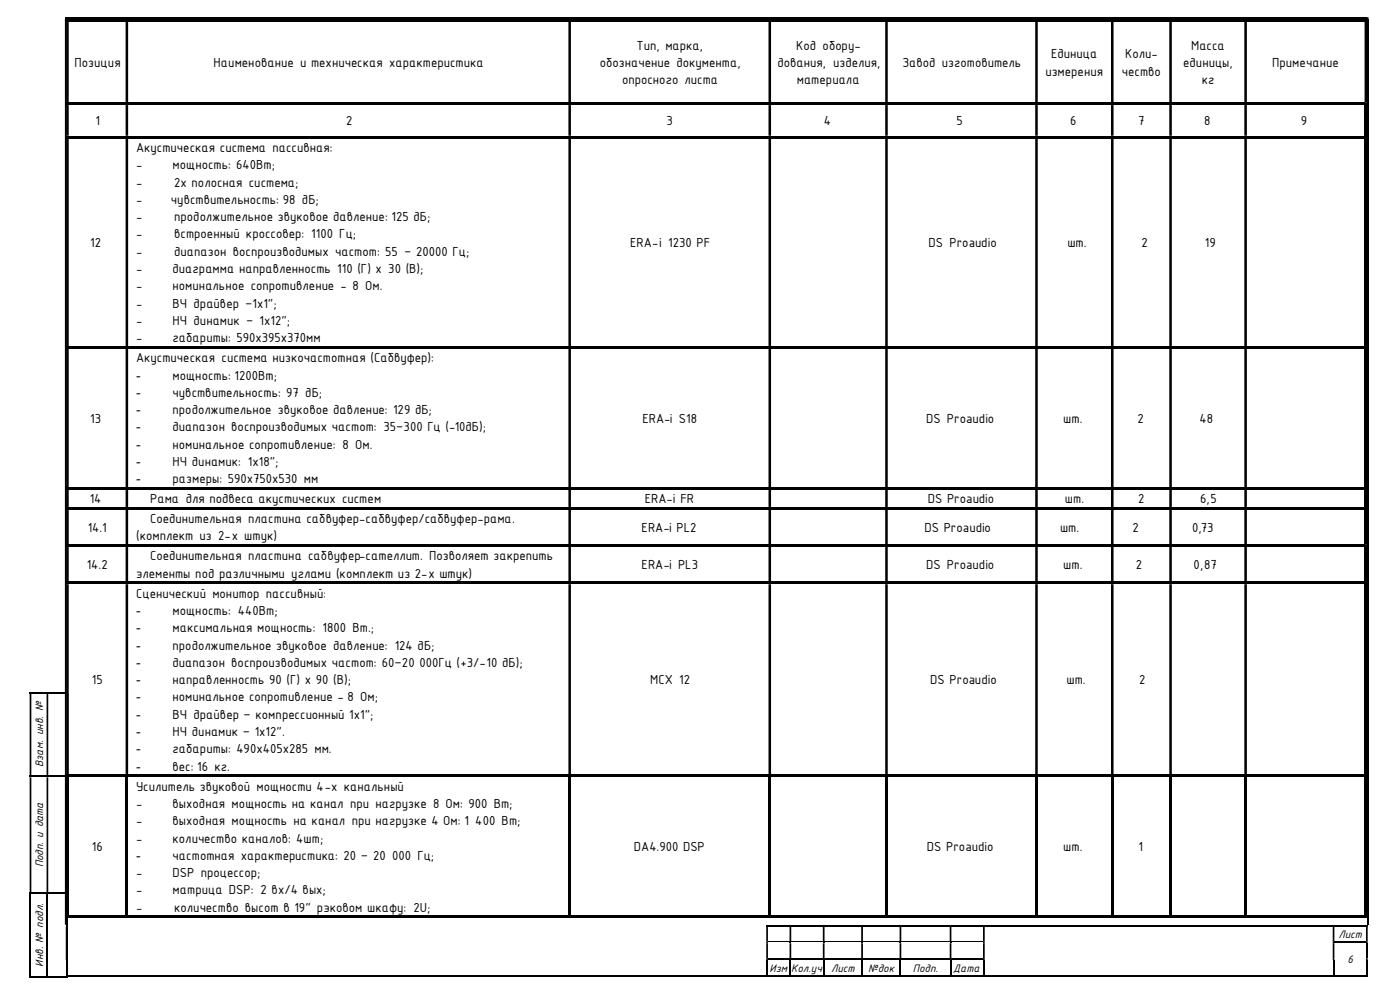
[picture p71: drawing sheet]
<svg xmlns="http://www.w3.org/2000/svg" width="420mm" height="297mm" viewBox="0 0 420 297" stroke-linecap="round" stroke-linejoin="round" font-family="sans-serif">
<defs><g id="words">
<g font-size="4.2">
<text x="191" y="14.9">Тип, марка,</text>
<text x="238.9" y="14.9">Код обору-</text>
<text x="315.3" y="17.4">Единица</text>
<text x="337.5" y="17.4">Коли-</text>
<text x="357.3" y="14.9">Масса</text>
<text x="22.4" y="20.1">Позиция</text>
<text x="64.1" y="20.1">Наименование и техническая характеристика</text>
<text x="179.9" y="20.1">обозначение документа,</text>
<text x="233.2" y="20.1">дования, изделия,</text>
<text x="270.7" y="20.1">Завод изготовитель</text>
<text x="313.6" y="22.6">измерения</text>
<text x="336.5" y="22.6">чество</text>
<text x="355" y="20.1">единицы,</text>
<text x="381.7" y="20.1">Примечание</text>
<text x="186.6" y="25.2">опросного листа</text>
<text x="239" y="25.2">материала</text>
<text x="360.5" y="25.2">кг</text>
<text x="28.6" y="37.5">1</text>
<text x="103.8" y="37.5">2</text>
<text x="200" y="37.5">3</text>
<text x="247.1" y="37.5">4</text>
<text x="287" y="37.5">5</text>
<text x="321.1" y="37.5">6</text>
<text x="341.5" y="37.5">7</text>
<text x="361.2" y="37.5">8</text>
<text x="390.3" y="37.5">9</text>
<text x="40.8" y="45.6">Акустическая система пассивная:</text>
<text x="40.8" y="50.7">-</text>
<text x="51.8" y="50.7">мощность: 640Вт;</text>
<text x="40.8" y="55.9">-</text>
<text x="52.3" y="55.9">2х полосная система;</text>
<text x="40.8" y="61.1">-</text>
<text x="51.3" y="61.1">чувствительность: 98 дБ;</text>
<text x="40.8" y="66.3">-</text>
<text x="40.8" y="71.5">-</text>
<text x="52.3" y="66.3">продолжительное звуковое давление: 125 дБ;</text>
<text x="52.3" y="71.5">встроенный кроссовер: 1100 Гц;</text>
<text x="27.1" y="74.1">12</text>
<text x="40.8" y="76.7">-</text>
<text x="52.3" y="76.7">диапазон воспроизводимых частот: 55 – 20000 Гц;</text>
<text x="189.1" y="74.1">ERA-i 1230 PF</text>
<text x="278.6" y="74.1">DS Proaudio</text>
<text x="320.2" y="74.1">шт.</text>
<text x="342.5" y="74.1">2</text>
<text x="361.5" y="74.1">19</text>
<text x="40.8" y="81.8">-</text>
<text x="51.8" y="81.8">диаграмма направленность 110 (Г) х 30 (В);</text>
<text x="40.8" y="87">-</text>
<text x="51.8" y="87">номинальное сопротивление - 8 Ом.</text>
<text x="40.8" y="92.2">-</text>
<text x="51.8" y="92.2">ВЧ драйвер –1х1”;</text>
<text x="40.8" y="97.4">-</text>
<text x="51.8" y="97.4">НЧ динамик – 1х12”;</text>
<text x="40.8" y="102.6">-</text>
<text x="51.8" y="102.6">габариты: 590х395х370мм</text>
<text x="40.8" y="108.5">Акустическая система низкочастотная (Сабвуфер):</text>
<text x="40.8" y="113.7">-</text>
<text x="51.8" y="113.7">мощность: 1200Вт;</text>
<text x="40.8" y="118.9">-</text>
<text x="51.8" y="118.9">чувствительность: 97 дБ;</text>
<text x="40.8" y="124.1">-</text>
<text x="51.8" y="124.1">продолжительное звуковое давление: 129 дБ;</text>
<text x="27.1" y="126.7">13</text>
<text x="40.8" y="129.3">-</text>
<text x="51.8" y="129.3">диапазон воспроизводимых частот: 35–300 Гц (-10дБ);</text>
<text x="192.7" y="126.7">ERA-i S18</text>
<text x="277.9" y="126.7">DS Proaudio</text>
<text x="319" y="126.7">шт.</text>
<text x="341.2" y="126.7">2</text>
<text x="359.9" y="126.7">48</text>
<text x="40.8" y="134.5">-</text>
<text x="51.8" y="134.5">номинальное сопротивление: 8 Ом.</text>
<text x="40.8" y="139.7">-</text>
<text x="51.8" y="139.7">НЧ динамик: 1х18”;</text>
<text x="40.8" y="144.8">-</text>
<text x="51.8" y="144.8">размеры: 590х750х530 мм</text>
<text x="26.9" y="150.8">14</text>
<text x="45" y="150.8">Рама для подвеса акустических систем</text>
<text x="193.4" y="150.8">ERA-i FR</text>
<text x="278.3" y="150.8">DS Proaudio</text>
<text x="319.5" y="150.8">шт.</text>
<text x="341.5" y="150.8">2</text>
<text x="360" y="150.8">6,5</text>
<text x="26.3" y="159.4">14.1</text>
<text x="40.8" y="162">(комплект из 2-х штук)</text>
<text x="45" y="156.8">Соединительная пластина сабвуфер-сабвуфер/сабвуфер-рама.</text>
<text x="192.5" y="159.4">ERA-i PL2</text>
<text x="277.4" y="159.4">DS Proaudio</text>
<text x="318" y="159.4">шт.</text>
<text x="339.7" y="159.4">2</text>
<text x="357.6" y="159.4">0,73</text>
<text x="45" y="168">Соединительная пластина сабвуфер-сателлит. Позволяет закрепить</text>
<text x="26" y="170.6">14.2</text>
<text x="40.8" y="173.1">элементы под различными углами (комплект из 2-х штук)</text>
<text x="192.5" y="170.6">ERA-i PL3</text>
<text x="277.9" y="170.6">DS Proaudio</text>
<text x="319" y="170.6">шт.</text>
<text x="340.7" y="170.6">2</text>
<text x="358.1" y="170.6">0,87</text>
<text x="40.8" y="179.1">Сценический монитор пассивный:</text>
<text x="40.8" y="184.3">-</text>
<text x="51.8" y="184.3">мощность: 440Вт;</text>
<text x="40.8" y="189.5">-</text>
<text x="51.8" y="189.5">максимальная мощность: 1800 Вт.;</text>
<text x="40.8" y="194.7">-</text>
<text x="51.8" y="194.7">продолжительное звуковое давление: 124 дБ;</text>
<text x="40.8" y="199.9">-</text>
<text x="51.8" y="199.9">диапазон воспроизводимых частот: 60–20 000Гц (+3/-10 дБ);</text>
<text x="27.6" y="205.1">15</text>
<text x="40.8" y="205.1">-</text>
<text x="51.8" y="205.1">направленность 90 (Г) х 90 (В);</text>
<text x="195.1" y="205.1">MCX 12</text>
<text x="279.1" y="205.1">DS Proaudio</text>
<text x="320" y="205.1">шт.</text>
<text x="341.7" y="205.1">2</text>
<text x="40.8" y="210.2">-</text>
<text x="40.8" y="215.4">-</text>
<text x="51.8" y="210.2">номинальное сопротивление - 8 Ом;</text>
<text x="51.8" y="215.4">ВЧ драйвер – компрессионный 1х1”;</text>
<text x="40.8" y="220.6">-</text>
<text x="51.8" y="220.6">НЧ динамик – 1х12”.</text>
<text x="40.8" y="225.8">-</text>
<text x="51.8" y="225.8">габариты: 490х405х285 мм.</text>
<text x="40.8" y="231">-</text>
<text x="51.8" y="231">вес: 16 кг.</text>
<text x="40.8" y="236.9">Усилитель звуковой мощности 4-х канальный</text>
<text x="40.8" y="242.1">-</text>
<text x="51.8" y="242.1">выходная мощность на канал при нагрузке 8 Ом: 900 Вт;</text>
<text x="40.8" y="247.3">-</text>
<text x="51.8" y="247.3">выходная мощность на канал при нагрузке 4 Ом: 1 400 Вт;</text>
<text x="27.6" y="255.1">16</text>
<text x="40.8" y="252.5">-</text>
<text x="40.8" y="257.7">-</text>
<text x="51.8" y="257.7">частотная характеристика: 20 – 20 000 Гц;</text>
<text x="51.8" y="252.5">количество каналов: 4шт;</text>
<text x="190.2" y="255.1">DA4.900 DSP</text>
<text x="278.1" y="255.1">DS Proaudio</text>
<text x="319" y="255.1">шт.</text>
<text x="341.5" y="255.1">1</text>
<text x="40.8" y="262.8">-</text>
<text x="51.8" y="262.8">DSP процессор;</text>
<text x="40.8" y="268.1">-</text>
<text x="51.8" y="268.1">матрица DSP: 2 вх/4 вых;</text>
<text x="40.8" y="273.2">-</text>
<text x="52.3" y="273.2">количество высот в 19” рэковом шкафу: 2U;</text>
</g>
<g font-size="3.5">
<text x="12.9" y="229.8" transform="rotate(-90 12.9 229.8)">Взам. инв. №</text>
<text x="12.9" y="260" transform="rotate(-90 12.9 260)">Подп. и дата</text>
<text x="401.5" y="281.2">Лист</text>
<text x="12.9" y="289.7" transform="rotate(-90 12.9 289.7)">Инв. № подл.</text>
<text x="230.8" y="291.2">Изм</text>
<text x="237.4" y="291.2">Кол.уч</text>
<text x="249.3" y="291.2">Лист</text>
<text x="260.5" y="291.2">№док</text>
<text x="273.9" y="291.2">Подп.</text>
<text x="286" y="291.2">Дата</text>
<text x="404.2" y="288.7">6</text>
</g>
</g></defs>
<g fill="#000">
<path d="M20.6 5.7h17.1v.7h-17.1zM38.4 5.7h132.1v.7h-132.1zM171.3 5.7h59.2v.7h-59.2zM231.3 5.7h34.3v.7h-34.3zM266.3 5.7h44.3v.7h-44.3zM311.3 5.7h22v.7h-22zM334.1 5.7h16.7v.7h-16.7zM351.5 5.7h21.8v.7h-21.8zM374.1 5.7h35.3v.7h-35.3zM410 5.7h.5v271.5h-.5zM19.9 30.7h.7v.8h-.7zM20.6 30.7h17.1v.8h-17.1z"/>
<path d="M37.7 30.7h.7v.8h-.7zM38.4 30.7h132.1v.8h-132.1zM170.5 30.7h.8v.8h-.8zM171.3 30.7h59.2v.8h-59.2zM230.5 30.7h.8v.8h-.8zM231.3 30.7h34.3v.8h-34.3zM265.6 30.7h.7v.8h-.7zM266.3 30.7h44.3v.8h-44.3zM310.6 30.7h.7v.8h-.7zM311.3 30.7h22v.8h-22zM333.3 30.7h.8v.8h-.8zM334.1 30.7h16.7v.8h-16.7z"/>
<path d="M350.8 30.7h.7v.8h-.7zM351.5 30.7h21.8v.8h-21.8zM373.3 30.7h.8v.8h-.8zM374.1 30.7h35.3v.8h-35.3zM409.4 31.5h.7v9.2h-.7zM19.9 40.7h.7v.8h-.7zM20.6 40.7h17.1v.7h-17.1zM37.7 40.7h.7v.8h-.7zM38.4 40.7h132.1v.7h-132.1zM170.5 40.7h.8v.8h-.8zM171.3 40.7h59.2v.7h-59.2zM230.5 40.7h.8v.8h-.8z"/>
<path d="M231.3 40.7h34.3v.7h-34.3zM265.6 40.7h.7v.8h-.7zM266.3 40.7h44.3v.7h-44.3zM310.6 40.7h.7v.8h-.7zM311.3 40.7h22v.7h-22zM333.3 40.7h.8v.8h-.8zM334.1 40.7h16.7v.7h-16.7zM350.8 40.7h.7v.8h-.7zM351.5 40.7h21.8v.7h-21.8zM373.3 40.7h.8v.8h-.8zM374.1 40.7h35.3v.7h-35.3zM409.4 41.5h.7v62.2h-.7z"/>
<path d="M19.9 103.7h.7v.8h-.7zM20.6 103.7h17.1v.8h-17.1zM37.7 103.7h.7v.8h-.7zM38.4 103.7h132.1v.8h-132.1zM170.5 103.7h.8v.8h-.8zM171.3 103.7h59.2v.8h-59.2zM230.5 103.7h.8v.8h-.8zM231.3 103.7h34.3v.8h-34.3zM265.6 103.7h.7v.8h-.7zM266.3 103.7h44.3v.8h-44.3zM310.6 103.7h.7v.8h-.7zM311.3 103.7h22v.8h-22z"/>
<path d="M333.3 103.7h.8v.8h-.8zM334.1 103.7h16.7v.8h-16.7zM350.8 103.7h.7v.8h-.7zM351.5 103.7h21.8v.8h-21.8zM373.3 103.7h.8v.8h-.8zM374.1 103.7h35.3v.8h-35.3zM409.4 104.5h.7v41.5h-.7zM19.9 146h.7v.8h-.7zM19.9 151.9h.7v.8h-.7zM20.6 146h17.1v.7h-17.1zM20.6 151.9h17.1v.8h-17.1zM37.7 146h.7v.8h-.7z"/>
<path d="M37.7 151.9h.7v.8h-.7zM38.4 146h132.1v.7h-132.1zM38.4 151.9h132.1v.8h-132.1zM170.5 146h.8v.8h-.8zM170.5 151.9h.8v.8h-.8zM171.3 146h59.2v.7h-59.2zM171.3 151.9h59.2v.8h-59.2zM230.5 146h.8v.8h-.8zM230.5 151.9h.8v.8h-.8zM231.3 146h34.3v.7h-34.3zM231.3 151.9h34.3v.8h-34.3zM265.6 146h.7v.8h-.7z"/>
<path d="M265.6 151.9h.7v.8h-.7zM266.3 146h44.3v.7h-44.3zM266.3 151.9h44.3v.8h-44.3zM310.6 146h.7v.8h-.7zM310.6 151.9h.7v.8h-.7zM311.3 146h22v.7h-22zM311.3 151.9h22v.8h-22zM333.3 146h.8v.8h-.8zM333.3 151.9h.8v.8h-.8zM334.1 146h16.7v.7h-16.7zM334.1 151.9h16.7v.8h-16.7zM350.8 146h.7v.8h-.7z"/>
<path d="M350.8 151.9h.7v.8h-.7zM351.5 146h21.8v.7h-21.8zM351.5 151.9h21.8v.8h-21.8zM373.3 146h.8v.8h-.8zM373.3 151.9h.8v.8h-.8zM374.1 146h35.3v.7h-35.3zM374.1 151.9h35.3v.8h-35.3zM409.4 146.8h.7v5.1h-.7zM409.4 152.7h.7v10.4h-.7zM19.9 163.1h.7v.8h-.7zM19.9 174.3h.7v.8h-.7zM20.6 163.1h17.1v.8h-17.1z"/>
<path d="M20.6 174.3h17.1v.7h-17.1zM37.7 163.1h.7v.8h-.7zM37.7 174.3h.7v.8h-.7zM38.4 163.1h132.1v.8h-132.1zM38.4 174.3h132.1v.7h-132.1zM170.5 163.1h.8v.8h-.8zM170.5 174.3h.8v.8h-.8zM171.3 163.1h59.2v.8h-59.2zM171.3 174.3h59.2v.7h-59.2zM230.5 163.1h.8v.8h-.8zM230.5 174.3h.8v.8h-.8zM231.3 163.1h34.3v.8h-34.3z"/>
<path d="M231.3 174.3h34.3v.7h-34.3zM265.6 163.1h.7v.8h-.7zM265.6 174.3h.7v.8h-.7zM266.3 163.1h44.3v.8h-44.3zM266.3 174.3h44.3v.7h-44.3zM310.6 163.1h.7v.8h-.7zM310.6 174.3h.7v.8h-.7zM311.3 163.1h22v.8h-22zM311.3 174.3h22v.7h-22zM333.3 163.1h.8v.8h-.8zM333.3 174.3h.8v.8h-.8zM334.1 163.1h16.7v.8h-16.7z"/>
<path d="M334.1 174.3h16.7v.7h-16.7zM350.8 163.1h.7v.8h-.7zM350.8 174.3h.7v.8h-.7zM351.5 163.1h21.8v.8h-21.8zM351.5 174.3h21.8v.7h-21.8zM373.3 163.1h.8v.8h-.8zM373.3 174.3h.8v.8h-.8zM374.1 163.1h35.3v.8h-35.3zM374.1 174.3h35.3v.7h-35.3zM409.4 163.9h.7v10.4h-.7zM409.4 175.1h.7v57h-.7zM9.4 207.4h4.6v.5h-4.6z"/>
<path d="M14.5 207.4h5.5v.5h-5.5zM8.9 232.4h.5v.6h-.5zM9.4 232.4h4.6v.5h-4.6zM14 232.4h.5v.6h-.5zM14.5 232.4h5.5v.5h-5.5zM19.9 232.1h.7v.8h-.7zM20 233h.5v34.4h-.5zM20.6 232.1h17.1v.7h-17.1zM37.7 232.1h.7v.8h-.7zM38.4 232.1h132.1v.7h-132.1zM170.5 232.1h.8v.8h-.8zM171.3 232.1h59.2v.7h-59.2z"/>
<path d="M230.5 232.1h.8v.8h-.8zM231.3 232.1h34.3v.7h-34.3zM265.6 232.1h.7v.8h-.7zM266.3 232.1h44.3v.7h-44.3zM310.6 232.1h.7v.8h-.7zM311.3 232.1h22v.7h-22zM333.3 232.1h.8v.8h-.8zM334.1 232.1h16.7v.7h-16.7zM350.8 232.1h.7v.8h-.7zM351.5 232.1h21.8v.7h-21.8zM373.3 232.1h.8v.8h-.8zM374.1 232.1h35.3v.7h-35.3z"/>
<path d="M409.4 232.1h.7v.8h-.7zM8.9 267.4h.5v.6h-.5zM9.4 267.4h4.6v.5h-4.6zM14 267.4h.5v.6h-.5zM14.5 267.4h5.5v.5h-5.5zM19.7 277.2h.5v.5h-.5zM20 267.4h.5v.6h-.5zM38.4 274.4h132.1v.7h-132.1zM171.3 274.4h59.2v.7h-59.2zM230.4 277.2h6.5v.5h-6.5zM231.3 274.4h34.3v.7h-34.3zM237.4 277.2h9.4v.5h-9.4z"/>
<path d="M247.4 277.2h11v.5h-11zM258.9 277.2h11v.5h-11zM266.3 274.4h44.3v.7h-44.3zM270.4 277.2h14.5v.5h-14.5zM285.4 277.2h9.5v.5h-9.5zM295.4 277.2h104.4v.5h-104.4zM311.3 274.4h22v.7h-22zM334.1 274.4h16.7v.7h-16.7zM351.5 274.4h21.8v.7h-21.8zM374.1 274.4h35.3v.7h-35.3zM400.3 277.2h9.5v.5h-9.5zM409.4 274.4h.7v.7h-.7z"/>
<path d="M14.5 292.5h5.5v.5h-5.5zM20 292.5h.5v.5h-.5zM230.4 287.2h6.5v.5h-6.5zM230.4 292.2h6.5v.5h-6.5zM236.9 282.2h.5v.5h-.5zM236.9 287.2h.5v.5h-.5zM237.4 287.2h9.4v.5h-9.4zM237.4 292.2h9.4v.5h-9.4zM246.8 282.2h.6v.5h-.6zM246.8 287.2h.6v.5h-.6zM247.4 287.2h11v.5h-11zM247.4 292.2h11v.5h-11z"/>
<path d="M258.4 282.2h.5v.5h-.5zM258.4 287.2h.5v.5h-.5zM258.9 287.2h11v.5h-11zM258.9 292.2h11v.5h-11zM269.9 282.2h.5v.5h-.5zM269.9 287.2h.5v.5h-.5zM270.4 287.2h14.5v.5h-14.5zM270.4 292.2h14.5v.5h-14.5zM284.9 282.2h.5v.5h-.5zM284.9 287.2h.5v.5h-.5zM285.4 287.2h9.5v.5h-9.5zM285.4 292.2h9.5v.5h-9.5z"/>
<path d="M295.4 292.2h104.4v.5h-104.4zM400.3 282.2h9.5v.5h-9.5zM400.3 292.2h9.5v.5h-9.5zM409.8 282.7h.5v4.5h-.5zM409.8 292.2h.5v.5h-.5z"/>
</g>
<g fill="#000">
<path d="M19.5 5.2h390.5v.5h-390.5z" fill-rule="evenodd"/>
<path d="M19.9 5.7h.7v.8h-.7z" fill-rule="evenodd"/>
<path d="M19.9 6.5h.7v24.2h-.7zM37.7 6.5h.7v24.2h-.7zM170.5 6.5h.8v24.2h-.8zM230.5 6.5h.8v24.2h-.8zM265.6 6.5h.7v24.2h-.7zM310.6 6.5h.7v24.2h-.7zM333.3 6.5h.8v24.2h-.8zM350.8 6.5h.7v24.2h-.7zM373.3 6.5h.8v24.2h-.8zM409.4 6.5h.7v24.2h-.7z" fill-rule="evenodd"/>
<path d="M37.7 5.7h.7v.8h-.7z" fill-rule="evenodd"/>
<path d="M170.5 5.7h.8v.8h-.8z" fill-rule="evenodd"/>
<path d="M230.5 5.7h.8v.8h-.8z" fill-rule="evenodd"/>
<path d="M265.6 5.7h.7v.8h-.7z" fill-rule="evenodd"/>
<path d="M310.6 5.7h.7v.8h-.7z" fill-rule="evenodd"/>
<path d="M333.3 5.7h.8v.8h-.8z" fill-rule="evenodd"/>
<path d="M350.8 5.7h.7v.8h-.7z" fill-rule="evenodd"/>
<path d="M373.3 5.7h.8v.8h-.8z" fill-rule="evenodd"/>
<path d="M409.4 5.7h.7v.8h-.7z" fill-rule="evenodd"/>
<path d="M410 5.2h.5v.5h-.5zM19.5 5.7h.5v271.5h-.5z" fill-rule="evenodd"/>
<path d="M409.4 30.7h.7v.8h-.7zM19.9 31.5h.7v9.2h-.7zM37.7 31.5h.7v9.2h-.7zM170.5 31.5h.8v9.2h-.8zM230.5 31.5h.8v9.2h-.8zM265.6 31.5h.7v9.2h-.7zM310.6 31.5h.7v9.2h-.7zM333.3 31.5h.8v9.2h-.8zM350.8 31.5h.7v9.2h-.7zM373.3 31.5h.8v9.2h-.8z" fill-rule="evenodd"/>
<path d="M409.4 40.7h.7v.8h-.7zM19.9 41.5h.7v62.2h-.7zM37.7 41.5h.7v62.2h-.7zM170.5 41.5h.8v62.2h-.8zM230.5 41.5h.8v62.2h-.8zM265.6 41.5h.7v62.2h-.7zM310.6 41.5h.7v62.2h-.7zM333.3 41.5h.8v62.2h-.8zM350.8 41.5h.7v62.2h-.7zM373.3 41.5h.8v62.2h-.8z" fill-rule="evenodd"/>
<path d="M409.4 103.7h.7v.8h-.7zM19.9 104.5h.7v41.5h-.7zM37.7 104.5h.7v41.5h-.7zM170.5 104.5h.8v41.5h-.8zM230.5 104.5h.8v41.5h-.8zM265.6 104.5h.7v41.5h-.7zM310.6 104.5h.7v41.5h-.7zM333.3 104.5h.8v41.5h-.8zM350.8 104.5h.7v41.5h-.7zM373.3 104.5h.8v41.5h-.8z" fill-rule="evenodd"/>
<path d="M409.4 146h.7v.8h-.7zM19.9 146.8h.7v5.1h-.7zM37.7 146.8h.7v5.1h-.7zM170.5 146.8h.8v5.1h-.8zM230.5 146.8h.8v5.1h-.8zM265.6 146.8h.7v5.1h-.7zM310.6 146.8h.7v5.1h-.7zM333.3 146.8h.8v5.1h-.8zM350.8 146.8h.7v5.1h-.7zM373.3 146.8h.8v5.1h-.8z" fill-rule="evenodd"/>
<path d="M409.4 151.9h.7v.8h-.7zM19.9 152.7h.7v10.4h-.7zM37.7 152.7h.7v10.4h-.7zM170.5 152.7h.8v10.4h-.8zM230.5 152.7h.8v10.4h-.8zM265.6 152.7h.7v10.4h-.7zM310.6 152.7h.7v10.4h-.7zM333.3 152.7h.8v10.4h-.8zM350.8 152.7h.7v10.4h-.7zM373.3 152.7h.8v10.4h-.8z" fill-rule="evenodd"/>
<path d="M409.4 163.1h.7v.8h-.7zM19.9 163.9h.7v10.4h-.7zM37.7 163.9h.7v10.4h-.7zM170.5 163.9h.8v10.4h-.8zM230.5 163.9h.8v10.4h-.8zM265.6 163.9h.7v10.4h-.7zM310.6 163.9h.7v10.4h-.7zM333.3 163.9h.8v10.4h-.8zM350.8 163.9h.7v10.4h-.7zM373.3 163.9h.8v10.4h-.8z" fill-rule="evenodd"/>
<path d="M409.4 174.3h.7v.8h-.7zM19.9 175.1h.7v57h-.7zM37.7 175.1h.7v57h-.7zM170.5 175.1h.8v57h-.8zM230.5 175.1h.8v57h-.8zM265.6 175.1h.7v57h-.7zM310.6 175.1h.7v57h-.7zM333.3 175.1h.8v57h-.8zM350.8 175.1h.7v57h-.7zM373.3 175.1h.8v57h-.8z" fill-rule="evenodd"/>
<path d="M8.9 207.4h.5v.6h-.5z" fill-rule="evenodd"/>
<path d="M8.9 208h.5v24.4h-.5zM14 208h.5v24.4h-.5zM20 208h.5v24.4h-.5z" fill-rule="evenodd"/>
<path d="M14 207.4h.5v.6h-.5z" fill-rule="evenodd"/>
<path d="M20 207.4h.5v.6h-.5z" fill-rule="evenodd"/>
<path d="M19.9 232.9h.7v42.2h-.7z" fill-rule="evenodd"/>
<path d="M20 232.4h.5v.6h-.5zM8.9 233h.5v34.4h-.5zM14 233h.5v34.4h-.5z" fill-rule="evenodd"/>
<path d="M37.7 232.9h.7v42.2h-.7z" fill-rule="evenodd"/>
<path d="M170.5 232.9h.8v42.2h-.8z" fill-rule="evenodd"/>
<path d="M230.5 232.9h.8v42.2h-.8z" fill-rule="evenodd"/>
<path d="M265.6 232.9h.7v42.2h-.7z" fill-rule="evenodd"/>
<path d="M310.6 232.9h.7v42.2h-.7z" fill-rule="evenodd"/>
<path d="M333.3 232.9h.8v42.2h-.8z" fill-rule="evenodd"/>
<path d="M350.8 232.9h.7v42.2h-.7z" fill-rule="evenodd"/>
<path d="M373.3 232.9h.8v42.2h-.8z" fill-rule="evenodd"/>
<path d="M409.4 232.9h.7v42.2h-.7z" fill-rule="evenodd"/>
<path d="M8.9 268h.5v25h-.5z" fill-rule="evenodd"/>
<path d="M14 268h.5v25h-.5z" fill-rule="evenodd"/>
<path d="M19.7 277.7h.5v4.5h-.5zM229.9 277.7h.5v4.5h-.5zM236.9 277.7h.5v4.5h-.5zM246.8 277.7h.6v4.5h-.6zM258.4 277.7h.5v4.5h-.5zM269.9 277.7h.5v4.5h-.5zM284.9 277.7h.5v4.5h-.5zM294.9 277.7h.5v4.5h-.5zM399.8 277.7h.5v4.5h-.5zM409.8 277.7h.5v4.5h-.5z" fill-rule="evenodd"/>
<path d="M19.9 274.4h17.8v.7h-17.8z" fill-rule="evenodd"/>
<path d="M20 268h.5v25h-.5z" fill-rule="evenodd"/>
<path d="M229.9 277.2h.5v.5h-.5z" fill-rule="evenodd"/>
<path d="M236.9 277.2h.5v.5h-.5z" fill-rule="evenodd"/>
<path d="M246.8 277.2h.6v.5h-.6z" fill-rule="evenodd"/>
<path d="M258.4 277.2h.5v.5h-.5z" fill-rule="evenodd"/>
<path d="M269.9 277.2h.5v.5h-.5z" fill-rule="evenodd"/>
<path d="M284.9 277.2h.5v.5h-.5z" fill-rule="evenodd"/>
<path d="M294.9 277.2h.5v.5h-.5z" fill-rule="evenodd"/>
<path d="M399.8 277.2h.5v.5h-.5z" fill-rule="evenodd"/>
<path d="M409.8 277.2h.5v.5h-.5z" fill-rule="evenodd"/>
<path d="M8.9 292.5h5.1v.5h-5.1z" fill-rule="evenodd"/>
<path d="M19.7 282.2h.5v.5h-.5zM229.9 282.2h.5v.5h-.5z" fill-rule="evenodd"/>
<path d="M19.7 287.2h.5v.5h-.5zM229.9 287.2h.5v.5h-.5z" fill-rule="evenodd"/>
<path d="M19.7 287.7h.5v5h-.5z" fill-rule="evenodd"/>
<path d="M19.7 292.2h210.2v.5h-210.2z" fill-rule="evenodd"/>
<path d="M229.9 287.7h.5v5h-.5z" fill-rule="evenodd"/>
<path d="M236.9 287.7h.5v5h-.5z" fill-rule="evenodd"/>
<path d="M246.8 287.7h.6v5h-.6z" fill-rule="evenodd"/>
<path d="M258.4 287.7h.5v5h-.5z" fill-rule="evenodd"/>
<path d="M269.9 287.7h.5v5h-.5z" fill-rule="evenodd"/>
<path d="M284.9 287.7h.5v5h-.5z" fill-rule="evenodd"/>
<path d="M294.9 282.2h.5v.5h-.5zM399.8 282.2h.5v.5h-.5z" fill-rule="evenodd"/>
<path d="M294.9 287.2h.5v.5h-.5zM399.8 287.2h.5v.5h-.5zM409.8 287.2h.5v.5h-.5z" fill-rule="evenodd"/>
<path d="M294.9 287.7h.5v5h-.5z" fill-rule="evenodd"/>
<path d="M399.8 287.7h.5v5h-.5z" fill-rule="evenodd"/>
<path d="M409.8 282.2h.5v.5h-.5zM19.7 282.7h.5v4.5h-.5zM229.9 282.7h.5v4.5h-.5zM236.9 282.7h.5v4.5h-.5zM246.8 282.7h.6v4.5h-.6zM258.4 282.7h.5v4.5h-.5zM269.9 282.7h.5v4.5h-.5zM284.9 282.7h.5v4.5h-.5zM294.9 282.7h.5v4.5h-.5zM399.8 282.7h.5v4.5h-.5z" fill-rule="evenodd"/>
<path d="M409.8 287.7h.5v5h-.5z" fill-rule="evenodd"/>
</g>
<path d="M230.4 282.3h6.5M237.4 282.3h9.4M247.4 282.3h11M258.9 282.3h11M270.4 282.3h14.5M285.4 282.3h9.5" fill="none" stroke="#000" stroke-width=".3"/>
<use href="#words"/>
</svg>
